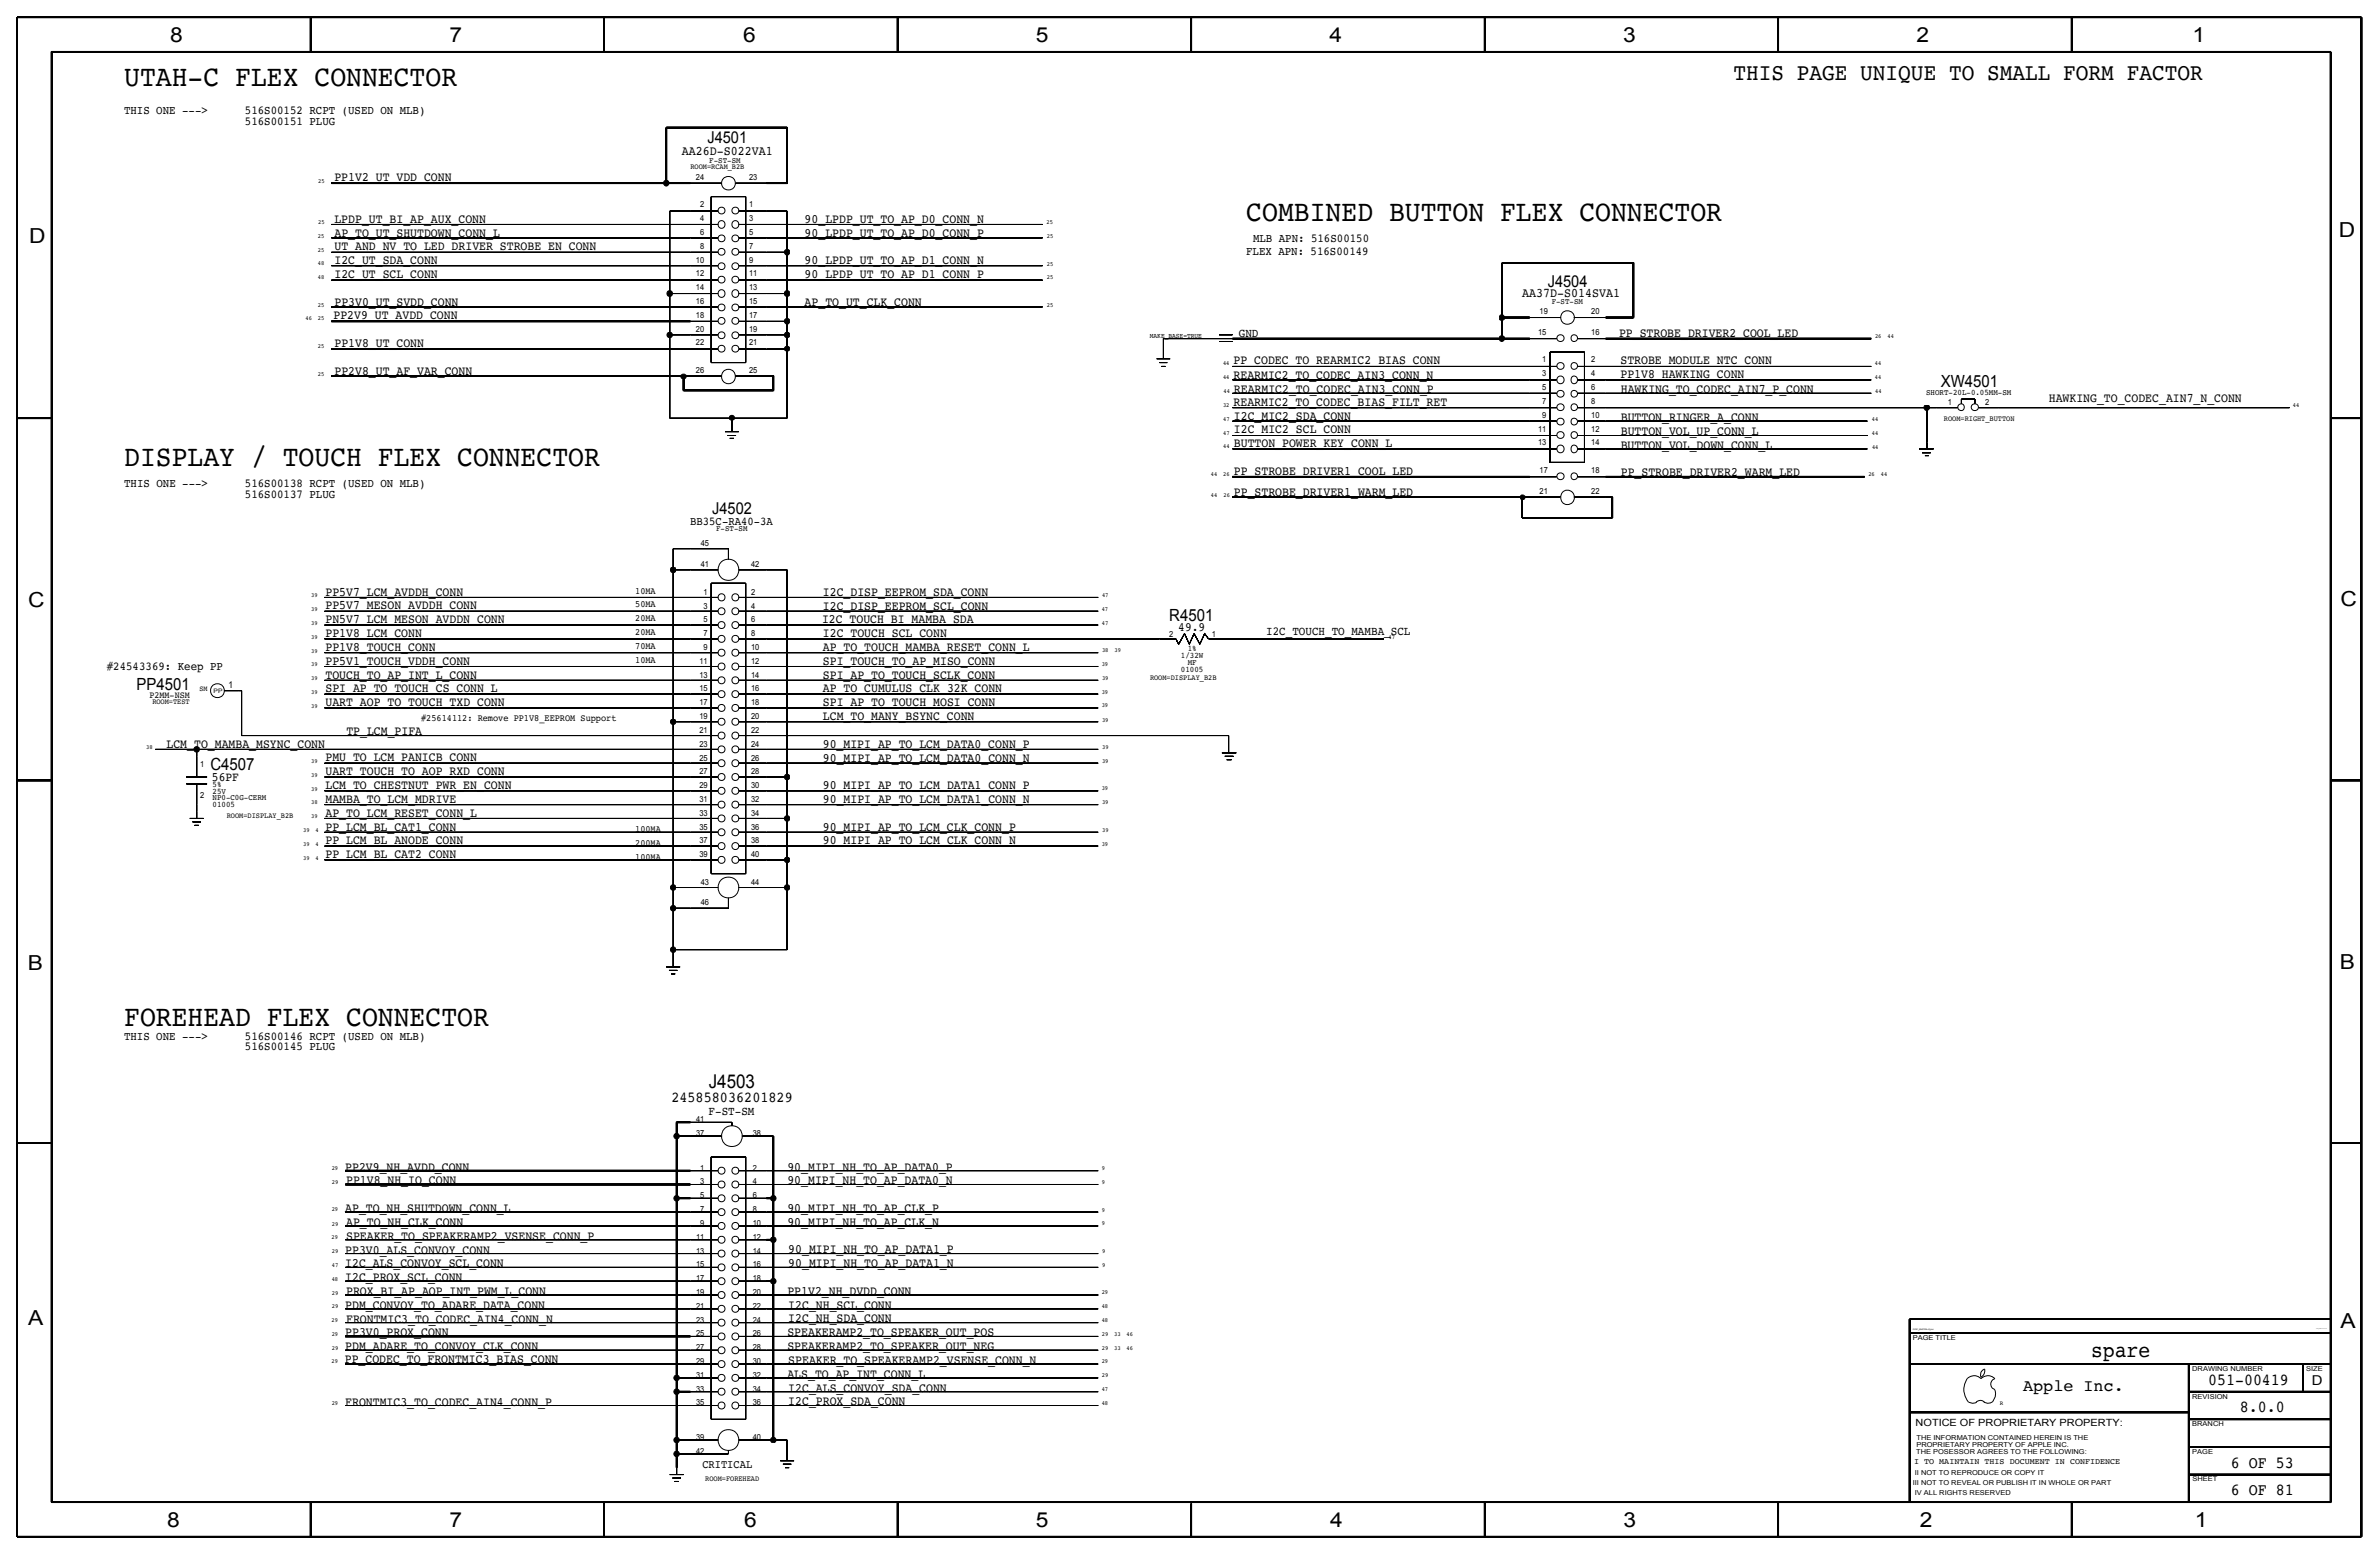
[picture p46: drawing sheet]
<svg xmlns="http://www.w3.org/2000/svg" width="875mm" height="572mm" viewBox="0 0 875 572" stroke-linecap="round" stroke-linejoin="round" font-family="sans-serif">
<defs><g id="words">
<g font-size="10.9">
<text x="45.7" y="31.8">UTAH-C FLEX CONNECTOR</text>
<text x="458.4" y="81.3">COMBINED BUTTON FLEX CONNECTOR</text>
<text x="45.7" y="171.4">DISPLAY / TOUCH FLEX CONNECTOR</text>
<text x="45.7" y="377.2">FOREHEAD FLEX CONNECTOR</text>
</g>
<text font-size="8.7" x="637.5" y="29.2">THIS PAGE UNIQUE TO SMALL FORM FACTOR</text>
<text font-size="8.1" x="769.2" y="499.1">spare</text>
<g font-size="7.6">
<text x="62.5" y="15.5">8</text>
<text x="165.4" y="15.5">7</text>
<text x="273.3" y="15.5">6</text>
<text x="381" y="15.5">5</text>
<text x="489" y="15.5">4</text>
<text x="597" y="15.5">3</text>
<text x="704.9" y="15.5">2</text>
<text x="806.5" y="15.5">1</text>
<text x="10.7" y="89.5">D</text>
<text x="860.3" y="87.2">D</text>
<text x="10.4" y="223.3">C</text>
<text x="860.8" y="222.8">C</text>
<text x="10.2" y="356.7">B</text>
<text x="860.6" y="356.4">B</text>
<text x="10.4" y="487.5">A</text>
<text x="860.8" y="488.2">A</text>
<text x="61.5" y="561.7">8</text>
<text x="165.4" y="561.7">7</text>
<text x="273.8" y="561.6">6</text>
<text x="381" y="561.7">5</text>
<text x="489.2" y="561.7">4</text>
<text x="597.1" y="561.6">3</text>
<text x="706.2" y="561.7">2</text>
<text x="807.3" y="561.7">1</text>
</g>
<text font-size="7" x="260.7" y="400.1">J4503</text>
<g font-size="6.2">
<text x="713.9" y="142.4">XW4501</text>
<text x="430.1" y="228.5">R4501</text>
<text x="50.2" y="253.9">PP4501</text>
<text x="77.4" y="283.2">C4507</text>
<text x="812.2" y="509.3">051-00419</text>
<text x="744.2" y="511.5">Apple Inc.</text>
<text x="823.9" y="519.4">8.0.0</text>
<text x="820.6" y="539.7">6 OF 53</text>
<text x="820.6" y="549.9">6 OF 81</text>
</g>
<g font-size="6">
<text x="260.2" y="52.5">J4501</text>
<text x="569.3" y="105.4">J4504</text>
<text x="262" y="189.2">J4502</text>
</g>
<text font-size="5.6" x="246.9" y="405.2">245858036201829</text>
<text font-size="5" x="850.3" y="509.3">D</text>
<g font-size="4.8">
<text x="250.8" y="57.1">AA26D-S022VA1</text>
<text x="559.8" y="109.2">AA37D-S014SVA1</text>
</g>
<g font-size="4.7">
<text x="123" y="66.6">PP1V2_UT_VDD_CONN</text>
<text x="123" y="81.9">LPDP_UT_BI_AP_AUX_CONN</text>
<text x="296" y="81.9">90_LPDP_UT_TO_AP_D0_CONN_N</text>
<text x="123" y="87">AP_TO_UT_SHUTDOWN_CONN_L</text>
<text x="296" y="87">90_LPDP_UT_TO_AP_D0_CONN_P</text>
<text x="123" y="92.1">UT_AND_NV_TO_LED_DRIVER_STROBE_EN_CONN</text>
<text x="123" y="97.1">I2C_UT_SDA_CONN</text>
<text x="296" y="97.2">90_LPDP_UT_TO_AP_D1_CONN_N</text>
<text x="123" y="102.2">I2C_UT_SCL_CONN</text>
<text x="296" y="102.2">90_LPDP_UT_TO_AP_D1_CONN_P</text>
<text x="123" y="112.4">PP3V0_UT_SVDD_CONN</text>
<text x="296" y="112.4">AP_TO_UT_CLK_CONN</text>
<text x="122.7" y="117.5">PP2V9_UT_AVDD_CONN</text>
<text x="595.5" y="123.8">PP_STROBE_DRIVER2_COOL_LED</text>
<text x="123" y="127.6">PP1V8_UT_CONN</text>
<text x="123" y="137.8">PP2V8_UT_AF_VAR_CONN</text>
<text x="453.7" y="134">PP_CODEC_TO_REARMIC2_BIAS_CONN</text>
<text x="596" y="134">STROBE_MODULE_NTC_CONN</text>
<text x="453.7" y="139.6">REARMIC2_TO_CODEC_AIN3_CONN_N</text>
<text x="596" y="139.1">PP1V8_HAWKING_CONN</text>
<text x="453.7" y="149.2">REARMIC2_TO_CODEC_BIAS_FILT_RET</text>
<text x="453.8" y="144.6">REARMIC2_TO_CODEC_AIN3_CONN_P</text>
<text x="596.2" y="144.6">HAWKING_TO_CODEC_AIN7_P_CONN</text>
<text x="753.6" y="147.9">HAWKING_TO_CODEC_AIN7_N_CONN</text>
<text x="453.9" y="154.3">I2C_MIC2_SDA_CONN</text>
<text x="596.2" y="154.8">BUTTON_RINGER_A_CONN</text>
<text x="453.9" y="159.4">I2C_MIC2_SCL_CONN</text>
<text x="596.2" y="159.9">BUTTON_VOL_UP_CONN_L</text>
<text x="453.9" y="164.5">BUTTON_POWER_KEY_CONN_L</text>
<text x="596.1" y="165">BUTTON_VOL_DOWN_CONN_L</text>
<text x="453.9" y="174.6">PP_STROBE_DRIVER1_COOL_LED</text>
<text x="596.2" y="175.1">PP_STROBE_DRIVER2_WARM_LED</text>
<text x="453.9" y="182.2">PP_STROBE_DRIVER1_WARM_LED</text>
<text x="119.7" y="219.1">PP5V7_LCM_AVDDH_CONN</text>
<text x="302.7" y="219.1">I2C_DISP_EEPROM_SDA_CONN</text>
<text x="119.7" y="224.1">PP5V7_MESON_AVDDH_CONN</text>
<text x="302.7" y="224.2">I2C_DISP_EEPROM_SCL_CONN</text>
<text x="119.7" y="229.2">PN5V7_LCM_MESON_AVDDN_CONN</text>
<text x="302.3" y="229.3">I2C_TOUCH_BI_MAMBA_SDA</text>
<text x="433.4" y="232.2">49.9</text>
<text x="119.7" y="239.4">PP1V8_TOUCH_CONN</text>
<text x="119.7" y="234.3">PP1V8_LCM_CONN</text>
<text x="302.7" y="239.4">AP_TO_TOUCH_MAMBA_RESET_CONN_L</text>
<text x="302.7" y="234.3">I2C_TOUCH_SCL_CONN</text>
<text x="119.7" y="244.5">PP5V1_TOUCH_VDDH_CONN</text>
<text x="302.7" y="244.5">SPI_TOUCH_TO_AP_MISO_CONN</text>
<text x="119.7" y="249.5">TOUCH_TO_AP_INT_L_CONN</text>
<text x="302.7" y="249.6">SPI_AP_TO_TOUCH_SCLK_CONN</text>
<text x="119.7" y="254.6">SPI_AP_TO_TOUCH_CS_CONN_L</text>
<text x="302.7" y="254.7">AP_TO_CUMULUS_CLK_32K_CONN</text>
<text x="119.7" y="259.7">UART_AOP_TO_TOUCH_TXD_CONN</text>
<text x="302.7" y="259.7">SPI_AP_TO_TOUCH_MOSI_CONN</text>
<text x="302.7" y="264.8">LCM_TO_MANY_BSYNC_CONN</text>
<text x="61.3" y="275">LCM_TO_MAMBA_MSYNC_CONN</text>
<text x="127.4" y="270.4">TP_LCM_PIFA</text>
<text x="302.7" y="275">90_MIPI_AP_TO_LCM_DATA0_CONN_P</text>
<text x="119.7" y="280">PMU_TO_LCM_PANICB_CONN</text>
<text x="302.7" y="280.1">90_MIPI_AP_TO_LCM_DATA0_CONN_N</text>
<text x="77.9" y="287.1">56PF</text>
<text x="119.7" y="285.1">UART_TOUCH_TO_AOP_RXD_CONN</text>
<text x="119.7" y="290.2">LCM_TO_CHESTNUT_PWR_EN_CONN</text>
<text x="302.7" y="290.2">90_MIPI_AP_TO_LCM_DATA1_CONN_P</text>
<text x="119.7" y="295.3">MAMBA_TO_LCM_MDRIVE</text>
<text x="302.7" y="295.3">90_MIPI_AP_TO_LCM_DATA1_CONN_N</text>
<text x="119.7" y="300.4">AP_TO_LCM_RESET_CONN_L</text>
<text x="119.7" y="305.5">PP_LCM_BL_CAT1_CONN</text>
<text x="302.7" y="305.5">90_MIPI_AP_TO_LCM_CLK_CONN_P</text>
<text x="119.7" y="310.5">PP_LCM_BL_ANODE_CONN</text>
<text x="302.7" y="310.6">90_MIPI_AP_TO_LCM_CLK_CONN_N</text>
<text x="119.7" y="315.6">PP_LCM_BL_CAT2_CONN</text>
<text x="127" y="430.5">PP2V9_NH_AVDD_CONN</text>
<text x="289.6" y="430.5">90_MIPI_NH_TO_AP_DATA0_P</text>
<text x="127.3" y="435.5">PP1V8_NH_IO_CONN</text>
<text x="289.6" y="435.6">90_MIPI_NH_TO_AP_DATA0_N</text>
<text x="127" y="445.7">AP_TO_NH_SHUTDOWN_CONN_L</text>
<text x="289.6" y="445.8">90_MIPI_NH_TO_AP_CLK_P</text>
<text x="127.3" y="455.9">SPEAKER_TO_SPEAKERAMP2_VSENSE_CONN_P</text>
<text x="127.3" y="450.8">AP_TO_NH_CLK_CONN</text>
<text x="289.6" y="450.8">90_MIPI_NH_TO_AP_CLK_N</text>
<text x="127" y="461">PP3V0_ALS_CONVOY_CONN</text>
<text x="290" y="460.9">90_MIPI_NH_TO_AP_DATA1_P</text>
<text x="127" y="466.1">I2C_ALS_CONVOY_SCL_CONN</text>
<text x="290" y="466">90_MIPI_NH_TO_AP_DATA1_N</text>
<text x="127" y="471.2">I2C_PROX_SCL_CONN</text>
<text x="127.3" y="476.2">PROX_BI_AP_AOP_INT_PWM_L_CONN</text>
<text x="289.6" y="476.2">PP1V2_NH_DVDD_CONN</text>
<text x="127" y="481.3">PDM_CONVOY_TO_ADARE_DATA_CONN</text>
<text x="290" y="481.3">I2C_NH_SCL_CONN</text>
<text x="127" y="491.5">PP3V0_PROX_CONN</text>
<text x="127.3" y="486.4">FRONTMIC3_TO_CODEC_AIN4_CONN_N</text>
<text x="289.6" y="491.5">SPEAKERAMP2_TO_SPEAKER_OUT_POS</text>
<text x="290" y="486.4">I2C_NH_SDA_CONN</text>
<text x="127" y="496.6">PDM_ADARE_TO_CONVOY_CLK_CONN</text>
<text x="289.6" y="496.6">SPEAKERAMP2_TO_SPEAKER_OUT_NEG</text>
<text x="126.8" y="501.1">PP_CODEC_TO_FRONTMIC3_BIAS_CONN</text>
<text x="290" y="501.6">SPEAKER_TO_SPEAKERAMP2_VSENSE_CONN_N</text>
<text x="289.6" y="506.7">ALS_TO_AP_INT_CONN_L</text>
<text x="290" y="511.8">I2C_ALS_CONVOY_SDA_CONN</text>
<text x="127" y="516.9">FRONTMIC3_TO_CODEC_AIN4_CONN_P</text>
<text x="290" y="516.8">I2C_PROX_SDA_CONN</text>
</g>
<g font-size="4.5">
<text x="455.7" y="123.9">GND</text>
<text x="465.7" y="233.6">I2C_TOUCH_TO_MAMBA_SCL</text>
<text x="260.6" y="410.2">F-ST-SM</text>
</g>
<g font-size="4.4">
<text x="45.6" y="42">THIS ONE ---&gt;</text>
<text x="90.1" y="42">516S00152 RCPT (USED ON MLB)</text>
<text x="90.1" y="46">516S00151 PLUG</text>
<text x="460.9" y="88.8">MLB APN: 516S00150</text>
<text x="458.3" y="93.9">FLEX APN: 516S00149</text>
<text x="45.7" y="179.1">THIS ONE ---&gt;</text>
<text x="90.1" y="179.2">516S00138 RCPT (USED ON MLB)</text>
<text x="90.1" y="183">516S00137 PLUG</text>
<text x="253.9" y="193.1">BB35C-RA40-3A</text>
<text x="39.3" y="246.5">#24543369: Keep PP</text>
<text x="45.6" y="382.3">THIS ONE ---&gt;</text>
<text x="90.1" y="382.3">516S00146 RCPT (USED ON MLB)</text>
<text x="90.1" y="386.1">516S00145 PLUG</text>
</g>
<text font-size="4.3" x="258.3" y="539.7">CRITICAL</text>
<text font-size="3.7" x="704.6" y="524.5">NOTICE OF PROPRIETARY PROPERTY:</text>
<g font-size="3.5">
<text x="233.6" y="218.3">10MA</text>
<text x="233.6" y="223.4">50MA</text>
<text x="233.6" y="228.5">20MA</text>
<text x="233.6" y="233.6">20MA</text>
<text x="233.6" y="238.6">70MA</text>
<text x="233.6" y="243.7">10MA</text>
<text x="55" y="256.5">P2MM-NSM</text>
<text x="84" y="253">1</text>
<text x="154.9" y="265.3">#25614112: Remove PP1V8_EEPROM Support</text>
<text x="233.6" y="306">100MA</text>
<text x="233.6" y="311.1">200MA</text>
<text x="233.6" y="316.1">100MA</text>
</g>
<g font-size="3.1">
<text x="260.9" y="59.8">F-ST-SM</text>
<text x="256" y="66.1">24</text>
<text x="275.5" y="66.1">23</text>
<text x="257.5" y="76.2">2</text>
<text x="275.5" y="76.2">1</text>
<text x="257.5" y="81.3">4</text>
<text x="275.5" y="81.3">3</text>
<text x="257.5" y="86.4">6</text>
<text x="275.5" y="86.4">5</text>
<text x="257.5" y="91.5">8</text>
<text x="275.5" y="91.5">7</text>
<text x="256" y="101.6">12</text>
<text x="256" y="96.5">10</text>
<text x="275.5" y="101.6">11</text>
<text x="275.5" y="96.5">9</text>
<text x="256" y="106.7">14</text>
<text x="275.5" y="106.7">13</text>
<text x="256" y="111.8">16</text>
<text x="275.5" y="111.8">15</text>
<text x="570.7" y="111.9">F-ST-SM</text>
<text x="256" y="116.9">18</text>
<text x="275.5" y="116.9">17</text>
<text x="566.3" y="115.5">19</text>
<text x="585.3" y="115.5">20</text>
<text x="256" y="121.9">20</text>
<text x="275.5" y="121.9">19</text>
<text x="565.7" y="123.1">15</text>
<text x="585.3" y="123.1">16</text>
<text x="256" y="127">22</text>
<text x="275.5" y="127">21</text>
<text x="256" y="137.2">26</text>
<text x="275.5" y="137.2">25</text>
<text x="567.3" y="133.3">1</text>
<text x="585.3" y="133.3">2</text>
<text x="567.3" y="143.4">5</text>
<text x="567.3" y="138.4">3</text>
<text x="585.3" y="143.4">6</text>
<text x="585.3" y="138.4">4</text>
<text x="567.3" y="148.5">7</text>
<text x="585.3" y="148.5">8</text>
<text x="708.5" y="145.2">SHORT-20L-0.05MM-SM</text>
<text x="716.5" y="148.9">1</text>
<text x="730.2" y="148.9">2</text>
<text x="567.3" y="153.6">9</text>
<text x="585.3" y="153.6">10</text>
<text x="565.7" y="158.7">11</text>
<text x="585.3" y="158.7">12</text>
<text x="565.7" y="163.8">13</text>
<text x="585.3" y="163.8">14</text>
<text x="566.3" y="173.9">17</text>
<text x="585.3" y="173.9">18</text>
<text x="566.3" y="181.6">21</text>
<text x="585.3" y="181.6">22</text>
<text x="263.4" y="195.4">F-ST-SM</text>
<text x="257.7" y="200.9">45</text>
<text x="257.7" y="208.6">41</text>
<text x="276.3" y="208.6">42</text>
<text x="258.8" y="218.7">1</text>
<text x="276.3" y="218.7">2</text>
<text x="258.8" y="223.8">3</text>
<text x="276.3" y="223.8">4</text>
<text x="258.8" y="234">7</text>
<text x="258.8" y="228.9">5</text>
<text x="276.3" y="234">8</text>
<text x="276.3" y="228.9">6</text>
<text x="258.8" y="239">9</text>
<text x="276.3" y="239">10</text>
<text x="430" y="234.3">2</text>
<text x="436.8" y="239.4">1%</text>
<text x="445.7" y="234.3">1</text>
<text x="257.2" y="244.1">11</text>
<text x="276.3" y="244.1">12</text>
<text x="434.4" y="242">1/32W</text>
<text x="436.8" y="244.7">MF</text>
<text x="257.2" y="249.2">13</text>
<text x="276.3" y="249.2">14</text>
<text x="434.4" y="247.2">01005</text>
<text x="257.2" y="254.3">15</text>
<text x="276.3" y="254.3">16</text>
<text x="257.2" y="259.4">17</text>
<text x="276.3" y="259.4">18</text>
<text x="257.2" y="269.5">21</text>
<text x="257.2" y="264.4">19</text>
<text x="276.3" y="269.5">22</text>
<text x="276.3" y="264.4">20</text>
<text x="257.2" y="274.6">23</text>
<text x="276.3" y="274.6">24</text>
<text x="73.6" y="281.9">1</text>
<text x="257.2" y="279.7">25</text>
<text x="276.3" y="279.7">26</text>
<text x="257.2" y="284.8">27</text>
<text x="276.3" y="284.8">28</text>
<text x="73.6" y="293.4">2</text>
<text x="78.2" y="289.6">5%</text>
<text x="78.2" y="291.8">25V</text>
<text x="257.2" y="289.8">29</text>
<text x="276.3" y="289.8">30</text>
<text x="78.2" y="296.9">01005</text>
<text x="78.2" y="294.4">NP0-C0G-CERM</text>
<text x="257.2" y="294.9">31</text>
<text x="276.3" y="294.9">32</text>
<text x="257.2" y="305.1">35</text>
<text x="257.2" y="300">33</text>
<text x="276.3" y="305.1">36</text>
<text x="276.3" y="300">34</text>
<text x="257.2" y="310.2">37</text>
<text x="276.3" y="310.2">38</text>
<text x="257.2" y="315.2">39</text>
<text x="276.3" y="315.2">40</text>
<text x="257.7" y="325.4">43</text>
<text x="276.3" y="325.4">44</text>
<text x="257.7" y="333">46</text>
<text x="256" y="412.7">41</text>
<text x="256" y="417.8">37</text>
<text x="276.8" y="417.8">38</text>
<text x="257.5" y="430.5">1</text>
<text x="276.8" y="430.5">2</text>
<text x="257.5" y="435.6">3</text>
<text x="276.8" y="435.6">4</text>
<text x="257.5" y="440.7">5</text>
<text x="276.8" y="440.7">6</text>
<text x="257.5" y="445.8">7</text>
<text x="276.8" y="445.8">8</text>
<text x="256" y="455.9">11</text>
<text x="257.5" y="450.8">9</text>
<text x="276.8" y="455.9">12</text>
<text x="276.8" y="450.8">10</text>
<text x="256" y="461">13</text>
<text x="276.8" y="461">14</text>
<text x="256" y="466.1">15</text>
<text x="276.8" y="466.1">16</text>
<text x="256" y="471.2">17</text>
<text x="276.8" y="471.2">18</text>
<text x="256" y="476.2">19</text>
<text x="276.8" y="476.2">20</text>
<text x="256" y="481.3">21</text>
<text x="276.8" y="481.3">22</text>
<text x="256" y="491.5">25</text>
<text x="256" y="486.4">23</text>
<text x="276.8" y="491.5">26</text>
<text x="276.8" y="486.4">24</text>
<text x="256" y="496.6">27</text>
<text x="276.8" y="496.6">28</text>
<text x="256" y="501.6">29</text>
<text x="276.8" y="501.6">30</text>
<text x="256" y="506.7">31</text>
<text x="276.8" y="506.7">32</text>
<text x="256" y="511.8">33</text>
<text x="276.8" y="511.8">34</text>
<text x="256" y="516.9">35</text>
<text x="276.8" y="516.9">36</text>
<text x="256" y="529.6">39</text>
<text x="276.8" y="529.6">40</text>
<text x="256" y="534.6">42</text>
<text x="704.1" y="538.5">I TO MAINTAIN THIS DOCUMENT IN CONFIDENCE</text>
</g>
<g font-size="2.9">
<text x="253.9" y="62.1">ROOM=RCAM_B2B</text>
<text x="715" y="154.9">ROOM=RIGHT_BUTTON</text>
<text x="423" y="250.1">ROOM=DISPLAY_B2B</text>
<text x="56" y="258.9">ROOM=TEST</text>
<text x="83.4" y="300.8">ROOM=DISPLAY_B2B</text>
<text x="259.4" y="544.8">ROOM=FOREHEAD</text>
</g>
<text font-size="2.8" x="73.4" y="254.1">SM</text>
<text font-size="2.6" x="422.9" y="124.4">MAKE_BASE=TRUE</text>
<g font-size="2.5">
<text x="703.5" y="492.8">PAGE TITLE</text>
<text x="806.3" y="504.2">DRAWING NUMBER</text>
<text x="848.2" y="504.2">SIZE</text>
<text x="806.3" y="514.4">REVISION</text>
<text x="806.3" y="524.5">BRANCH</text>
<text x="704.9" y="532.1">PROPRIETARY PROPERTY OF APPLE INC.</text>
<text x="704.9" y="529.6">THE INFORMATION CONTAINED HEREIN IS THE</text>
<text x="704.8" y="534.7">THE POSESSOR AGREES TO THE FOLLOWING:</text>
<text x="806.3" y="534.7">PAGE</text>
<text x="704.3" y="542.3">II NOT TO REPRODUCE OR COPY IT</text>
<text x="806.4" y="544.8">SHEET</text>
<text x="703.5" y="546.1">III NOT TO REVEAL OR PUBLISH IT IN WHOLE OR PART</text>
<text x="704.3" y="549.9">IV ALL RIGHTS RESERVED</text>
</g>
<g font-size="2.3">
<text x="117" y="67.3">25</text>
<text x="117" y="82.5">25</text>
<text x="384.9" y="82.3">25</text>
<text x="117" y="87.5">25</text>
<text x="385" y="87.5">25</text>
<text x="117" y="92.5">25</text>
<text x="117" y="97.6">48</text>
<text x="385" y="97.7">25</text>
<text x="117" y="102.7">48</text>
<text x="385" y="102.8">25</text>
<text x="117" y="112.9">25</text>
<text x="385" y="112.9">25</text>
<text x="112.4" y="117.8">46</text>
<text x="116.9" y="117.8">25</text>
<text x="689.7" y="124.1">26</text>
<text x="694.2" y="124.1">44</text>
<text x="117" y="128.1">25</text>
<text x="449.8" y="134.3">44</text>
<text x="689.6" y="134.3">44</text>
<text x="117" y="138.3">25</text>
<text x="449.8" y="139.4">44</text>
<text x="689.6" y="139.4">44</text>
<text x="449.8" y="149.5">32</text>
<text x="450" y="144.7">44</text>
<text x="689.7" y="144.6">44</text>
<text x="843.3" y="149.5">44</text>
<text x="449.9" y="154.8">47</text>
<text x="688.5" y="154.8">44</text>
<text x="449.9" y="159.8">47</text>
<text x="688.5" y="159.8">44</text>
<text x="449.9" y="164.9">44</text>
<text x="688.6" y="165">44</text>
<text x="445.3" y="175.1">44</text>
<text x="449.9" y="175.1">26</text>
<text x="687.2" y="175.1">26</text>
<text x="691.8" y="175.1">44</text>
<text x="445.4" y="182.7">44</text>
<text x="450" y="182.7">26</text>
<text x="114.5" y="219.7">39</text>
<text x="405.3" y="219.6">47</text>
<text x="114.5" y="224.7">39</text>
<text x="405.2" y="224.6">47</text>
<text x="114.5" y="229.8">39</text>
<text x="405.3" y="229.8">47</text>
<text x="114.5" y="240">39</text>
<text x="114.5" y="234.9">39</text>
<text x="405.3" y="239.9">38</text>
<text x="409.9" y="239.9">39</text>
<text x="510.7" y="235">47</text>
<text x="114.5" y="245.1">39</text>
<text x="405.2" y="244.9">39</text>
<text x="114.5" y="250.1">39</text>
<text x="405.3" y="250.1">39</text>
<text x="78.6" y="254.8">PP</text>
<text x="114.5" y="255.2">39</text>
<text x="405.2" y="255.1">39</text>
<text x="114.5" y="260.3">39</text>
<text x="405.2" y="260.2">39</text>
<text x="405.3" y="265.4">39</text>
<text x="53.8" y="275.5">38</text>
<text x="405.4" y="275.5">39</text>
<text x="114.5" y="280.6">39</text>
<text x="405.3" y="280.6">39</text>
<text x="114.5" y="285.7">39</text>
<text x="114.5" y="290.8">39</text>
<text x="405.2" y="290.7">39</text>
<text x="114.5" y="295.9">38</text>
<text x="405.3" y="295.8">39</text>
<text x="114.5" y="300.9">39</text>
<text x="111.5" y="311.1">39</text>
<text x="111.5" y="306">39</text>
<text x="116" y="311.1">4</text>
<text x="116" y="306">4</text>
<text x="405.2" y="311">39</text>
<text x="405.4" y="306">39</text>
<text x="111.5" y="316.2">39</text>
<text x="116.1" y="316.2">4</text>
<text x="122" y="430.2">29</text>
<text x="405.3" y="430.3">9</text>
<text x="122.1" y="435.6">29</text>
<text x="405.2" y="435.4">9</text>
<text x="122" y="445.4">29</text>
<text x="405.2" y="445.6">9</text>
<text x="122" y="455.7">29</text>
<text x="122.1" y="450.8">29</text>
<text x="405.2" y="450.7">9</text>
<text x="122.1" y="460.8">29</text>
<text x="405.3" y="461">9</text>
<text x="122.1" y="465.9">47</text>
<text x="405.3" y="466">9</text>
<text x="122" y="471">48</text>
<text x="122.1" y="476.2">29</text>
<text x="405.2" y="475.9">29</text>
<text x="122.1" y="481.1">29</text>
<text x="405.2" y="481.1">48</text>
<text x="122" y="486.2">29</text>
<text x="122" y="491.3">29</text>
<text x="405.2" y="486.2">48</text>
<text x="405.2" y="491.3">29</text>
<text x="409.8" y="491.3">33</text>
<text x="414.4" y="491.3">46</text>
<text x="122.1" y="496.4">29</text>
<text x="405.2" y="496.4">29</text>
<text x="409.8" y="496.4">33</text>
<text x="414.4" y="496.4">46</text>
<text x="122" y="501.4">29</text>
<text x="405.2" y="501.4">29</text>
<text x="405.3" y="506.6">29</text>
<text x="405.2" y="511.6">47</text>
<text x="122" y="516.7">29</text>
<text x="405.2" y="516.6">48</text>
</g>
<text font-size="2.2" x="735.5" y="516.8">R</text>
<text font-size=".9" x="703.5" y="489">SYNC_MASTER=Sync</text>
<text font-size=".4" x="851.9" y="488.9">SYNC_DATE=05/17/2016</text>
</g></defs>
<g fill="none" stroke="#000" stroke-width=".37">
<path d="M254 67.4h11.4M261.6 72.3h12.7v61.1v-61.1v61.1h-12.7h12.7h-12.7v-61.1v61.1v-61.1h12.7zM264.1 77.6h-17.8h7.7h-7.7v30.4M270.5 67.4h11.4M271.7 77.6h17.8h-7.6h7.6v15.2M121.9 82.6h142.2M121.9 97.7h142.2M121.9 87.5h142.2M121.9 92.8h142.2M271.7 92.8h17.8M271.7 82.6h111.8M271.7 87.5h111.8"/>
<path d="M271.7 97.7h111.8M289.5 92.8v15.2M121.9 103h142.2M246.3 108v15.1v-15.1v15.1h17.8M246.3 108h17.8M254 118.2h10.1M254 112.9h10.1M271.7 108h17.8M271.7 118.2h17.8M271.7 103h111.8M271.7 112.9h111.8M289.5 108v10.2"/>
<path d="M289.5 118.2v4.9M562.7 116.8h11.3M578.9 116.8h11.6M246.3 123.1v30.7v-30.7v30.7h22.9M254 138.3h11.4M254 128.4h10.1M270.5 138.3h11.4M271.7 123.1h17.8M271.7 128.4h17.8M289.5 123.1v5.3M289.5 128.4v25.4v-25.4v25.4h-20.3M425.4 131.9h5"/>
<path d="M426.5 133.4h2.8M427.2 134.8h1.4M448.4 125.6h4.9M448.4 123.1h4.9M453.3 124.5h-25.4h20.5h-20.5v7.4M453.3 134.8h119.3M453.3 139.7h119.3M562.7 124.5h9.9M570.1 129.5h12.7v40.5v-40.5v40.5h-12.7h12.7h-12.7v-40.5v40.5v-40.5h12.7zM578.1 138.7a1.28 1.28 0 0 1 1.8 .1 1.28 1.28 0 0 1 0 1.8 1.28 1.28 0 0 1-1.8 .1l-.3-1zM580.3 139.7h108M580.3 134.8h108"/>
<path d="M580.3 124.5h10.2M266.7 158.8h5M269.2 153.8v5M453.3 144.6h119.3M453.3 154.9h119.3M453.3 149.9h119.3M580.3 149.9h128.4M580.3 154.9h106.6M580.3 144.6h108M720 149.9h-11.3h3.6h-3.6v15.2M721.4 148.5v-1.7v1.7v-1.7h5h-5h5v1.7M727.8 149.9h114.3"/>
<path d="M267.7 160.2h3M268.4 161.2h1.5M453.3 165.1h119.3M453.3 160.2h119.3M562.7 175.3h9.9M578.1 164.1a1.28 1.28 0 0 1 1.8 .1 1.28 1.28 0 0 1 0 1.8 1.28 1.28 0 0 1-1.8 .1l-.3-1zM580.3 165.1h106.6M580.3 160.2h106.6M580.3 175.3h10.2M705.9 165.1h5.3M707 166.5h3.1M708 167.6h1.4"/>
<path d="M562.7 182.7h11.3M578.9 182.7h11.6M119.3 219.7h144.8M247.6 209.6v55.8M247.6 209.6h16.5M261.6 214.5v106.8v-106.8h12.7h-12.7h12.7v106.8v-106.8v106.8h-12.7h12.7h-12.7zM267.9 205.7v-3.9v3.9v-3.9h-20.3h6.4h-6.4v7.8M271.7 209.6h17.8h-7.6h7.6v76.2M271.7 219.7h132.2M119.3 224.8h144.8M119.3 229.9h144.8M119.3 235h144.8"/>
<path d="M271.7 229.9h132.2M271.7 235h160.8h-6h6l1.1 2M271.7 224.8h132.2M509.1 235h-64.6h4.9h-4.9l-1.4-2 1.4 2-1.4-2-1.8 3.9 1.8-3.9-1.8 3.9-2.1-3.9 2.1 3.9-2.1-3.9-1.8 3.9 1.8-3.9-1.8 3.9-1.7-3.9 1.7 3.9-1.7-3.9-2.1 3.9M82.5 254h6.4h-1.3h1.3v16.5v-16.5v16.5h175.2M119.3 255.3h144.8M119.3 240h144.8M119.3 245.1h144.8M119.3 250.2h144.8M271.7 240h132.2M271.7 250.2h132.2M271.7 245.1h132.2"/>
<path d="M271.7 255.3h132.2M57.1 275.6h15.3h-15.3h15.3v10.2M72.4 275.6h191.7M119.3 260.4h144.8M247.6 265.4v61M247.6 265.4h16.5M271.7 270.5h180.2h-170h170v6.4M271.7 265.4h132.2M271.7 275.6h132.2M271.7 260.4h132.2M449.4 276.9h5.3M450.5 278.1h3.2"/>
<path d="M451.2 279.4h1.8M68.5 285.8h7.7M68.5 288.3h7.7M72.4 288.3v12.7M119.3 280.7h144.8M119.3 295.9h144.8M119.3 285.8h144.8M119.3 290.8h144.8M271.7 285.8h17.8M271.7 295.9h132.2M271.7 280.7h132.2M271.7 290.8h132.2"/>
<path d="M289.5 285.8v15.2M69.8 301h5.1M70.8 302.3h3.1M71.6 303.5h1.5M119.3 306.1h144.8M119.3 301h144.8M119.3 311.2h144.8M119.3 316.2h144.8M271.7 301h17.8M271.7 316.2h17.8M271.7 306.1h132.2M271.7 311.2h132.2"/>
<path d="M289.5 301v15.2M289.5 316.2v10.2M247.6 334v21.6M247.6 326.4v7.6M247.6 326.4h16.5M267.9 330.2v3.8v-3.8v3.8h-20.3M271.7 326.4h17.8M289.5 326.4v22.8v-22.8v22.8h-41.9M245.1 355.6h5.1M246.1 356.9h3M246.8 358.1h1.6M254 412.8h15.2h-15.2h15.2v1.2"/>
<path d="M254 417.8h11.4M273 417.8h8.9M254 430.5h10.1M254 435.6h10.1M261.6 425.5v96.5v-96.5h12.7h-12.7h12.7v96.5v-96.5v96.5h-12.7h12.7h-12.7zM271.7 435.6h132.2M271.7 430.5h132.2M127 450.9h137.1M127 455.9h137.1M127 445.8h137.1M254 440.7h10.1M271.7 450.9h132.2"/>
<path d="M271.7 445.8h132.2M271.7 440.7h10.2M271.7 455.9h10.2M127 476.2h137.1M127 471.2h137.1M127 466.1h137.1M127 461h137.1M271.7 466.1h132.2M271.7 461h132.2M271.7 471.2h10.2M271.7 476.2h10.2M127 486.4h137.1"/>
<path d="M127 481.3h137.1M127 496.6h137.1M254 491.5h10.1M271.7 486.4h132.2M271.7 481.3h132.2M271.7 496.6h132.2M271.7 491.5h132.2M127 516.9h137.1M254 511.8h10.1M254 501.6h10.1M254 506.7h10.1M271.7 511.8h132.2"/>
<path d="M271.7 516.9h132.2M271.7 501.6h132.2M271.7 506.7h132.2M724.1 515.6l.5 .2a2.67 2.67 0 0 0 2.5-.2M726.8 515.7a2.09 2.09 0 0 1 3.1 0M728.6 506.5a2.69 2.69 0 0 0 1.3-3 2.26 2.26 0 0 0-1.3 3M729.7 515.6l.4 .2a2.67 2.67 0 0 0 2.6-.2M733.7 511.1a4.5 4.5 0 0 1-1 4.6M733.8 511a2.08 2.08 0 0 1-1.6-2 2.08 2.08 0 0 1 1.6-2 3.5 3.5 0 0 0-5.2 0 3.5 3.5 0 0 0-3.9-.8 3.5 3.5 0 0 0-2.2 3.3 7.1 7.1 0 0 0 1.6 6.2M248.9 539.8v2.5M254 529.6h10.1M267.9 533.4v1.3v-1.3v1.3h-13.9"/>
<path d="M271.7 529.6h10.2M287 537.2h5.1M288 538.5h3M288.7 539.8h1.6M289.5 534.7v2.5M246.3 542.3h5.1M247.3 543.6h3.1M248.1 544.8h1.5"/>
<circle cx="265.4" cy="77.5" r="1.26"/>
<circle cx="267.9" cy="67.4" r="2.52"/>
<circle cx="270.5" cy="77.5" r="1.26"/>
<circle cx="265.3" cy="82.5" r="1.36"/>
<circle cx="265.4" cy="92.6" r="1.26"/>
<circle cx="265.4" cy="87.7" r="1.26"/>
<circle cx="265.4" cy="97.9" r="1.26"/>
<circle cx="270.4" cy="82.5" r="1.36"/>
<circle cx="270.5" cy="92.6" r="1.26"/>
<circle cx="270.5" cy="97.9" r="1.26"/>
<circle cx="270.5" cy="87.7" r="1.26"/>
<circle cx="265.3" cy="107.9" r="1.36"/>
<circle cx="265.4" cy="118" r="1.26"/>
<circle cx="265.4" cy="102.9" r="1.26"/>
<circle cx="265.4" cy="113.1" r="1.26"/>
<circle cx="270.4" cy="107.9" r="1.36"/>
<circle cx="270.5" cy="118" r="1.26"/>
<circle cx="270.5" cy="102.9" r="1.26"/>
<circle cx="270.5" cy="113.1" r="1.26"/>
<circle cx="576.6" cy="116.8" r="2.52"/>
<circle cx="265.4" cy="123.3" r="1.26"/>
<circle cx="265.4" cy="128.3" r="1.26"/>
<circle cx="267.9" cy="138.4" r="2.62"/>
<circle cx="270.5" cy="123.3" r="1.26"/>
<circle cx="270.5" cy="128.3" r="1.26"/>
<circle cx="573.9" cy="139.7" r="1.38"/>
<circle cx="574" cy="134.6" r="1.29"/>
<circle cx="574" cy="124.4" r="1.29"/>
<circle cx="579" cy="124.3" r="1.23"/>
<circle cx="579" cy="134.6" r="1.23"/>
<circle cx="574" cy="144.9" r="1.29"/>
<circle cx="574" cy="149.8" r="1.29"/>
<circle cx="574" cy="155.1" r="1.29"/>
<circle cx="579" cy="149.7" r="1.23"/>
<circle cx="579" cy="160" r="1.23"/>
<circle cx="579" cy="155" r="1.23"/>
<circle cx="579" cy="144.8" r="1.23"/>
<circle cx="721.3" cy="149.7" r="1.23"/>
<circle cx="726.4" cy="149.8" r="1.29"/>
<circle cx="573.9" cy="165.1" r="1.38"/>
<circle cx="574" cy="160" r="1.29"/>
<circle cx="574" cy="175.2" r="1.29"/>
<circle cx="579" cy="175.1" r="1.23"/>
<circle cx="576.5" cy="182.9" r="2.61"/>
<circle cx="265.4" cy="219.7" r="1.3"/>
<circle cx="267.9" cy="209.5" r="3.9"/>
<circle cx="270.5" cy="219.7" r="1.3"/>
<circle cx="265.4" cy="229.9" r="1.28"/>
<circle cx="265.4" cy="224.8" r="1.28"/>
<circle cx="265.4" cy="235" r="1.28"/>
<circle cx="270.5" cy="229.9" r="1.28"/>
<circle cx="270.5" cy="224.8" r="1.28"/>
<circle cx="270.5" cy="235" r="1.28"/>
<circle cx="80" cy="254" r="2.56"/>
<circle cx="265.4" cy="250.2" r="1.28"/>
<circle cx="265.4" cy="245.1" r="1.28"/>
<circle cx="265.4" cy="255.3" r="1.28"/>
<circle cx="265.4" cy="240" r="1.28"/>
<circle cx="270.5" cy="255.3" r="1.28"/>
<circle cx="270.5" cy="250.2" r="1.28"/>
<circle cx="270.5" cy="245.1" r="1.28"/>
<circle cx="270.5" cy="240" r="1.28"/>
<circle cx="265.4" cy="275.6" r="1.28"/>
<circle cx="265.4" cy="265.4" r="1.28"/>
<circle cx="265.4" cy="270.5" r="1.28"/>
<circle cx="265.4" cy="260.4" r="1.28"/>
<circle cx="270.5" cy="265.4" r="1.28"/>
<circle cx="270.5" cy="275.6" r="1.28"/>
<circle cx="270.5" cy="270.5" r="1.28"/>
<circle cx="270.5" cy="260.4" r="1.28"/>
<circle cx="265.4" cy="290.8" r="1.28"/>
<circle cx="265.4" cy="295.9" r="1.28"/>
<circle cx="265.4" cy="280.7" r="1.28"/>
<circle cx="265.4" cy="285.8" r="1.28"/>
<circle cx="270.5" cy="290.8" r="1.28"/>
<circle cx="270.5" cy="280.7" r="1.28"/>
<circle cx="270.5" cy="295.9" r="1.28"/>
<circle cx="270.5" cy="285.8" r="1.28"/>
<circle cx="265.4" cy="316.2" r="1.28"/>
<circle cx="265.4" cy="301" r="1.28"/>
<circle cx="265.4" cy="306.1" r="1.28"/>
<circle cx="265.4" cy="311.2" r="1.28"/>
<circle cx="270.5" cy="301" r="1.28"/>
<circle cx="270.5" cy="316.2" r="1.28"/>
<circle cx="270.5" cy="306.1" r="1.28"/>
<circle cx="270.5" cy="311.2" r="1.28"/>
<circle cx="267.9" cy="326.4" r="3.8"/>
<circle cx="269.2" cy="417.9" r="3.8"/>
<circle cx="265.4" cy="430.5" r="1.28"/>
<circle cx="265.4" cy="435.6" r="1.28"/>
<circle cx="270.5" cy="430.5" r="1.28"/>
<circle cx="270.5" cy="435.6" r="1.28"/>
<circle cx="265.4" cy="455.9" r="1.28"/>
<circle cx="265.4" cy="445.8" r="1.28"/>
<circle cx="265.4" cy="450.9" r="1.28"/>
<circle cx="265.4" cy="440.7" r="1.28"/>
<circle cx="270.5" cy="450.9" r="1.28"/>
<circle cx="270.5" cy="445.8" r="1.28"/>
<circle cx="270.5" cy="455.9" r="1.28"/>
<circle cx="270.5" cy="440.7" r="1.28"/>
<circle cx="265.4" cy="476.3" r="1.28"/>
<circle cx="265.4" cy="471.2" r="1.28"/>
<circle cx="265.4" cy="466.1" r="1.28"/>
<circle cx="265.4" cy="461" r="1.28"/>
<circle cx="270.5" cy="476.3" r="1.28"/>
<circle cx="270.5" cy="471.2" r="1.28"/>
<circle cx="270.5" cy="466.1" r="1.28"/>
<circle cx="270.5" cy="461" r="1.28"/>
<circle cx="265.4" cy="481.3" r="1.28"/>
<circle cx="265.4" cy="496.6" r="1.28"/>
<circle cx="265.4" cy="486.4" r="1.28"/>
<circle cx="265.4" cy="491.5" r="1.28"/>
<circle cx="270.5" cy="481.3" r="1.28"/>
<circle cx="270.5" cy="486.4" r="1.28"/>
<circle cx="270.5" cy="496.6" r="1.28"/>
<circle cx="270.5" cy="491.5" r="1.28"/>
<circle cx="265.4" cy="501.7" r="1.28"/>
<circle cx="265.4" cy="516.9" r="1.28"/>
<circle cx="265.4" cy="511.8" r="1.28"/>
<circle cx="265.4" cy="506.7" r="1.28"/>
<circle cx="270.5" cy="501.7" r="1.28"/>
<circle cx="270.5" cy="516.9" r="1.28"/>
<circle cx="270.5" cy="511.8" r="1.28"/>
<circle cx="270.5" cy="506.7" r="1.28"/>
<circle cx="267.9" cy="529.6" r="3.8"/>
</g>
<g fill="none" stroke="#000" stroke-width=".6" stroke-linecap="butt">
<path d="M6.3 6.4v558.7v-558.7h862.2h-862.2h862.2v558.7v-558.7v558.7h-862.2h862.2h-862.2zM19 19.1v533.4v-533.4h838.2h-838.2h838.2v533.4v-533.4v533.4h-838.2h838.2h-838.2zM114.3 6.4v12.7M222.2 6.4v12.7M330.2 6.4v12.7M438.1 6.4v12.7M546.1 6.4v12.7M654 6.4v12.7M762 6.4v12.7M121.9 67.4h132.1M245.1 67.4v-20.5v20.5v-20.5h44.4h-44.4h44.4v20.5v-20.5v20.5h-7.6M121.9 112.9h132.1"/>
<path d="M121.9 118.2h132.1M552.4 116.8v7.7v-7.7v7.7h-99.1M552.4 116.8v-20.1v20.1v-20.1h48.4h-48.4h48.4v20.1v-20.1v20.1h-10.3M552.4 116.8h10.3M121.9 128.4h132.1M121.9 138.3h132.1M251.4 138.3v5.3v-5.3v5.3h33h-33h33v-5.3v5.3v-5.3h-2.5M552.4 124.5h10.3M590.5 124.5h97.8M6.3 153.8h12.7M857.2 153.8h11.3M453.3 175.3h109.4"/>
<path d="M590.5 175.3h95.3M453.3 182.7h106.6M559.9 182.7v7.8v-7.8v7.8h33.1h-33.1h33.1v-7.8v7.8v-7.8h-2.5M559.9 182.7h2.8M6.3 287h12.7M857.2 287h11.3M248.9 417.8h5.1M248.9 417.8v22.9M254 412.8h-5.1h5.1h-5.1v5M281.9 417.8h2.5h-2.5h2.5v22.9M6.3 420.4h12.7M127 435.6h127"/>
<path d="M127 430.5h127M857.2 420.4h11.3M248.9 440.7h5.1M248.9 440.7v66M281.9 440.7h2.5M281.9 455.9h2.5M284.4 440.7v15.2M284.4 455.9v15.3M281.9 471.2h2.5M281.9 476.2h122M284.4 471.2v58.4M127 491.5h127"/>
<path d="M702.4 490.2h154.8M702.4 490.2v62.3M857.2 485.1h-154.8h154.8h-154.8v5.1M127 501.6h127M248.9 506.7h5.1M248.9 506.7v5.1M248.9 511.8h5.1M248.9 511.8v17.8M702.4 519.4h102.6M702.4 501.6h154.8M805 501.6v50.9M805 511.8h52.2"/>
<path d="M847 501.6v10.2M248.9 529.6h5.1M248.9 529.6v5.1M254 534.7h-5.1h5.1h-5.1v5.1M281.9 529.6h2.5M284.4 529.6h5.1h-5.1h5.1v5.1M805 522h52.2M805 532.1h52.2M114.3 552.5v12.6M222.2 552.5v12.6M330.2 552.5v12.6M438.1 553v12.1"/>
<path d="M546.1 552.5v12.6M654 552.5v12.6M762 552.5v12.6M805 542.3h52.2"/>
</g>
<g fill="#000" stroke="#000" stroke-width=".37">
<path d="M250.7 137.8a.97 .97 0 0 1 1.5 .4 .97 .97 0 0 1-.8 1.3 .97 .97 0 0 1-1-1.2z"/>
<circle cx="245.1" cy="67.4" r="1.06"/>
<circle cx="289.5" cy="92.8" r="1.06"/>
<circle cx="246.3" cy="108" r="1.05"/>
<circle cx="289.5" cy="108" r="1.05"/>
<circle cx="289.5" cy="118.2" r="1.06"/>
<circle cx="552.4" cy="116.8" r="1.03"/>
<circle cx="246.3" cy="123.2" r="1"/>
<circle cx="289.5" cy="123.2" r="1"/>
<circle cx="289.5" cy="128.2" r=".93"/>
<circle cx="552.4" cy="124.5" r="1.07"/>
<circle cx="269.2" cy="153.6" r=".93"/>
<circle cx="708.7" cy="149.9" r="1.07"/>
<circle cx="560" cy="182.9" r=".91"/>
<circle cx="247.6" cy="209.6" r="1.05"/>
<circle cx="72.3" cy="275.6" r="1.01"/>
<circle cx="247.6" cy="265.4" r="1.01"/>
<circle cx="289.5" cy="285.8" r="1.01"/>
<circle cx="289.5" cy="316.2" r="1.01"/>
<circle cx="289.5" cy="301" r="1.01"/>
<circle cx="247.6" cy="326.4" r="1.01"/>
<circle cx="247.6" cy="334" r="1.01"/>
<circle cx="289.5" cy="326.4" r="1.01"/>
<circle cx="247.6" cy="349.3" r="1.01"/>
<circle cx="248.9" cy="417.8" r="1.01"/>
<circle cx="248.9" cy="440.7" r="1.01"/>
<circle cx="284.4" cy="440.7" r="1.01"/>
<circle cx="284.4" cy="455.9" r="1.01"/>
<circle cx="284.4" cy="471.2" r="1.01"/>
<circle cx="248.9" cy="511.8" r="1.01"/>
<circle cx="248.9" cy="506.7" r="1.01"/>
<circle cx="248.9" cy="534.7" r="1.01"/>
<circle cx="248.9" cy="529.6" r="1.01"/>
<circle cx="284.4" cy="529.6" r="1.01"/>
</g>
<use href="#words"/>
</svg>
